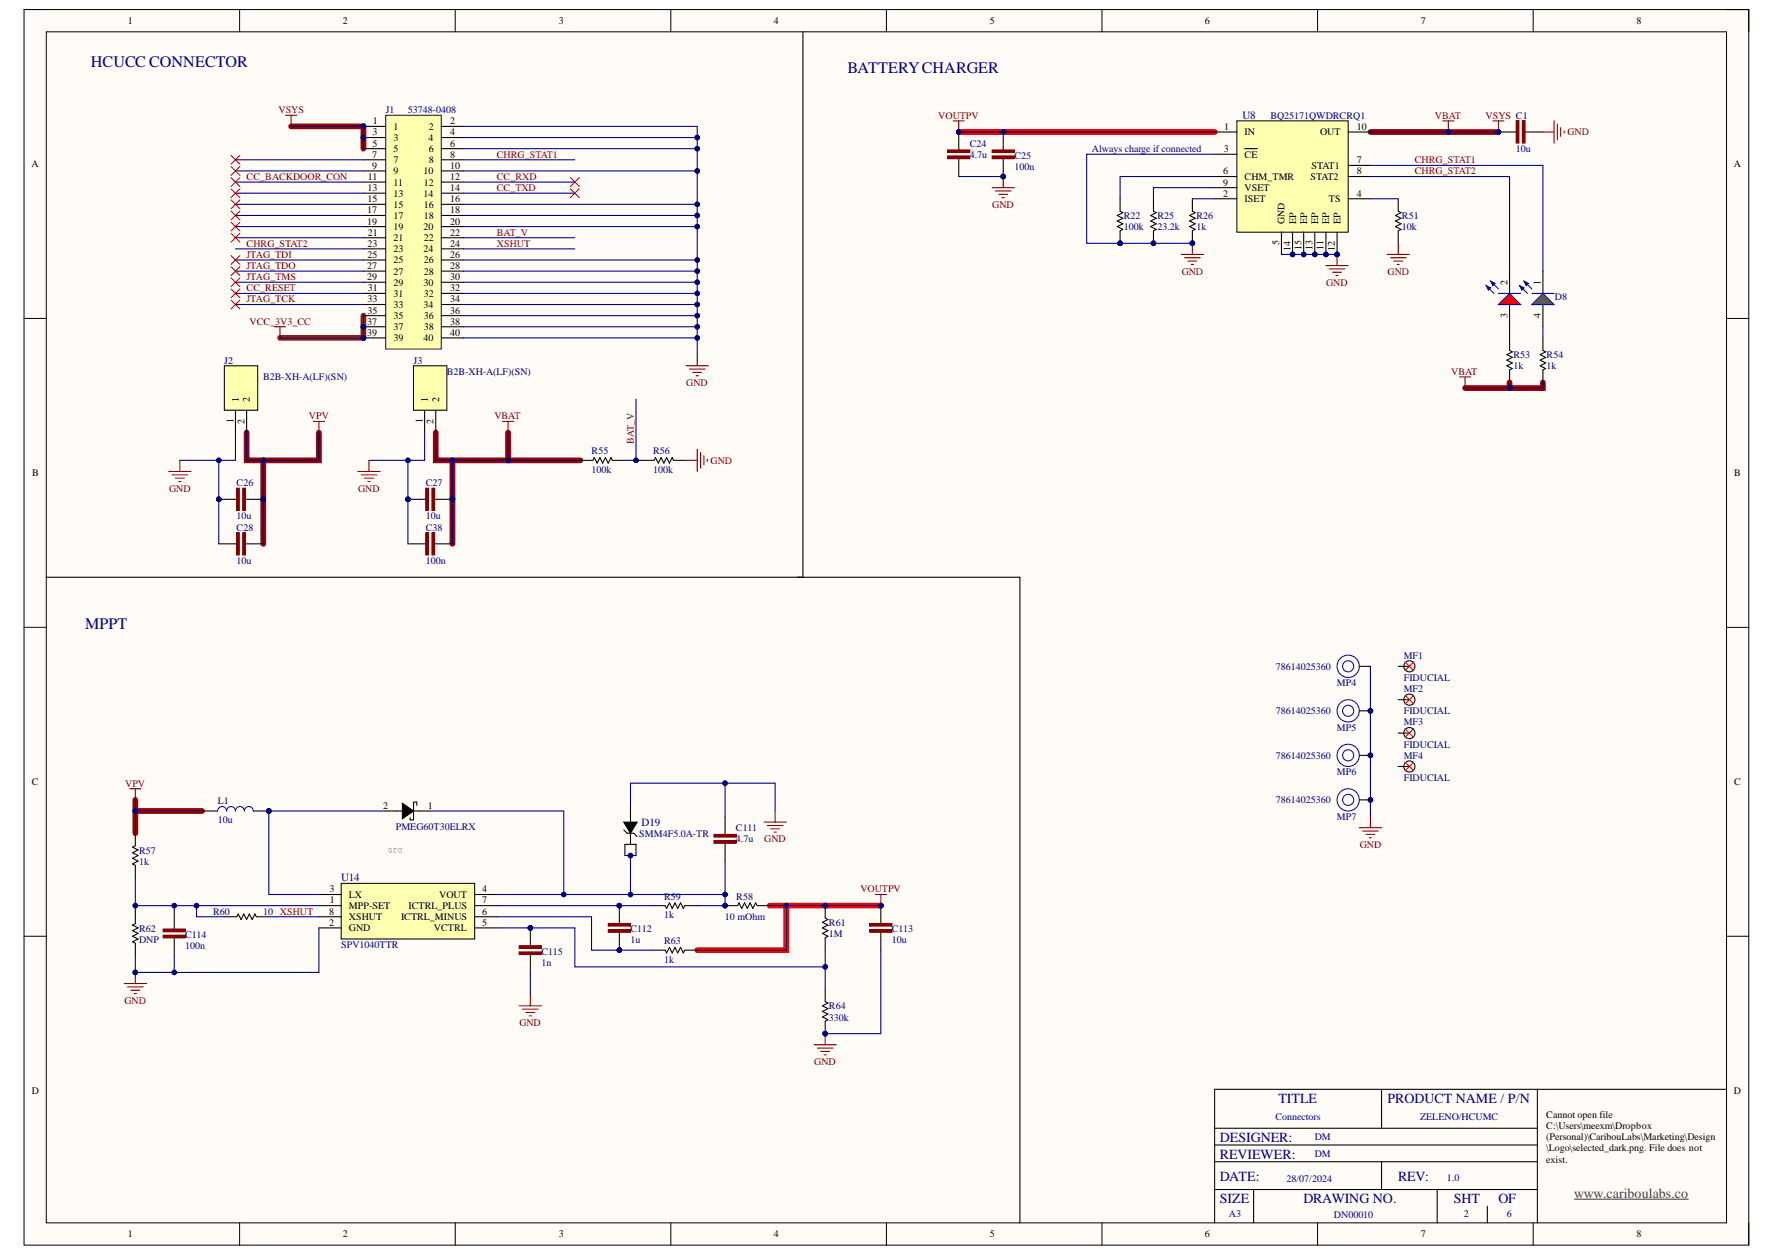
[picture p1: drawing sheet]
<svg xmlns="http://www.w3.org/2000/svg" width="420mm" height="297mm" viewBox="0 0 420 297" stroke-linecap="round" stroke-linejoin="round" font-family="sans-serif">
<defs><g id="words">
<g font-size="3.8" fill="#000080">
<text x="21.5" y="15.9">HCUCC CONNECTOR</text>
<text x="200.4" y="17.3">BATTERYCHARGER</text>
<text x="20.1" y="148.8">MPPT</text>
</g>
<g font-size="3.3" fill="#000080">
<text x="302.4" y="260.8">TITLE</text>
<text x="328.2" y="260.8">PRODUCT NAME / P/N</text>
<text x="288.5" y="270">DESIGNER:</text>
<text x="288.5" y="274">REVIEWER:</text>
<text x="288.5" y="279.2">DATE:</text>
<text x="330.7" y="279.2">REV:</text>
<text x="288.5" y="284.5">SIZE</text>
<text x="308.3" y="284.5">DRAWING NO.</text>
<text x="343.8" y="284.5">SHT</text>
<text x="354.4" y="284.5">OF</text>
</g>
<text font-size="3.3" fill="#404040" x="372.3" y="283.2">www.cariboulabs.co</text>
<g font-size="2.6" fill="#000080">
<text x="293.9" y="28.2">U8</text>
<text x="151.7" y="195.3">D19</text>
<text x="80.6" y="208.5">U14</text>
</g>
<g font-size="2.4">
<text x="30.3" y="5.7">1</text>
<text x="81.1" y="5.7">2</text>
<text x="132.1" y="5.7">3</text>
<text x="183" y="5.7">4</text>
<text x="234.1" y="5.7">5</text>
<text x="285" y="5.7">6</text>
<text x="336" y="5.7">7</text>
<text x="387" y="5.7">8</text>
<text x="88.2" y="29.3">1</text>
<text x="106.4" y="29.3">2</text>
<text x="88.1" y="32">3</text>
<text x="88.1" y="34.7">5</text>
<text x="93.1" y="30.7">1</text>
<text x="93.1" y="33.3">3</text>
<text x="93.1" y="35.9">5</text>
<text x="101.4" y="33.3">4</text>
<text x="101.4" y="30.7">2</text>
<text x="101.4" y="35.9">6</text>
<text x="106.4" y="32">4</text>
<text x="106.4" y="34.7">6</text>
<text x="289.5" y="35.9">3</text>
<text x="289.5" y="30.7">1</text>
<text x="294.4" y="32">IN</text>
<text x="312.2" y="32">OUT</text>
<text x="320.9" y="30.7">10</text>
<text x="7.4" y="39.6">A</text>
<text x="88" y="37.3">7</text>
<text x="88" y="39.9">9</text>
<text x="93.1" y="38.6">7</text>
<text x="93.1" y="41.2">9</text>
<text x="100.2" y="41.2">10</text>
<text x="101.4" y="38.6">8</text>
<text x="106.4" y="37.3">8</text>
<text x="106.4" y="39.9">10</text>
<text x="289.3" y="41.2">6</text>
<text x="294.4" y="37.3">CE</text>
<text x="310.2" y="39.9">STAT1</text>
<text x="320.9" y="38.6">7</text>
<text x="320.9" y="41.2">8</text>
<text x="410.1" y="39.6">A</text>
<text x="86.9" y="45.2">13</text>
<text x="86.9" y="47.8">15</text>
<text x="87" y="42.5">11</text>
<text x="93.1" y="43.9">11</text>
<text x="93.1" y="46.5">13</text>
<text x="100.2" y="46.5">14</text>
<text x="100.3" y="43.9">12</text>
<text x="106.4" y="42.5">12</text>
<text x="106.4" y="45.2">14</text>
<text x="106.4" y="47.8">16</text>
<text x="289.3" y="46.5">2</text>
<text x="289.3" y="43.9">9</text>
<text x="294.4" y="47.8">ISET</text>
<text x="294.4" y="42.5">CHM_TMR</text>
<text x="294.4" y="45.2">VSET</text>
<text x="309.9" y="42.5">STAT2</text>
<text x="314.3" y="47.8">TS</text>
<text x="320.9" y="46.5">4</text>
<text x="86.8" y="50.4">17</text>
<text x="86.8" y="53.1">19</text>
<text x="93.1" y="49.1">15</text>
<text x="93.1" y="51.8">17</text>
<text x="100.3" y="49.1">16</text>
<text x="100.3" y="51.8">18</text>
<text x="106.4" y="50.4">18</text>
<text x="106.4" y="53.1">20</text>
<text x="303.8" y="53" transform="rotate(-90 303.8 53)">GND</text>
<text x="306.5" y="53" transform="rotate(-90 306.5 53)">EP</text>
<text x="309.2" y="53" transform="rotate(-90 309.2 53)">EP</text>
<text x="311.8" y="53" transform="rotate(-90 311.8 53)">EP</text>
<text x="314.4" y="53" transform="rotate(-90 314.4 53)">EP</text>
<text x="317" y="53" transform="rotate(-90 317 53)">EP</text>
<text x="86.9" y="58.4">23</text>
<text x="87" y="55.7">21</text>
<text x="93.1" y="54.4">19</text>
<text x="93.1" y="57">21</text>
<text x="93.1" y="59.6">23</text>
<text x="100.2" y="54.4">20</text>
<text x="100.2" y="59.6">24</text>
<text x="100.3" y="57">22</text>
<text x="106.4" y="55.7">22</text>
<text x="106.4" y="58.4">24</text>
<text x="302.6" y="58" transform="rotate(-90 302.6 58)">5</text>
<text x="305.2" y="59.3" transform="rotate(-90 305.2 59.3)">14</text>
<text x="307.8" y="59.2" transform="rotate(-90 307.8 59.2)">15</text>
<text x="310.4" y="59.2" transform="rotate(-90 310.4 59.2)">13</text>
<text x="313" y="59.1" transform="rotate(-90 313 59.1)">11</text>
<text x="315.7" y="59.3" transform="rotate(-90 315.7 59.3)">12</text>
<text x="86.8" y="63.6">27</text>
<text x="86.9" y="61">25</text>
<text x="93.1" y="62.2">25</text>
<text x="93.1" y="64.9">27</text>
<text x="100.3" y="62.2">26</text>
<text x="100.3" y="64.9">28</text>
<text x="106.4" y="61">26</text>
<text x="106.4" y="63.6">28</text>
<text x="86.8" y="66.2">29</text>
<text x="86.9" y="71.5">33</text>
<text x="87" y="68.8">31</text>
<text x="93.1" y="67.6">29</text>
<text x="93.1" y="70.2">31</text>
<text x="100.2" y="67.6">30</text>
<text x="100.3" y="70.2">32</text>
<text x="106.4" y="66.2">30</text>
<text x="106.4" y="68.8">32</text>
<text x="106.4" y="71.5">34</text>
<text x="356.5" y="67.3" transform="rotate(-90 356.5 67.3)">2</text>
<text x="364.4" y="67.3" transform="rotate(-90 364.4 67.3)">1</text>
<text x="86.8" y="76.8">37</text>
<text x="86.9" y="74.2">35</text>
<text x="93.1" y="72.8">33</text>
<text x="93.1" y="75.4">35</text>
<text x="100.2" y="72.8">34</text>
<text x="100.3" y="75.4">36</text>
<text x="106.4" y="74.2">36</text>
<text x="106.4" y="76.8">38</text>
<text x="356.5" y="75.1" transform="rotate(-90 356.5 75.1)">3</text>
<text x="364.4" y="75.3" transform="rotate(-90 364.4 75.3)">4</text>
<text x="86.8" y="79.4">39</text>
<text x="93.1" y="78.1">37</text>
<text x="93.1" y="80.7">39</text>
<text x="100.2" y="80.7">40</text>
<text x="100.3" y="78.1">38</text>
<text x="106.4" y="79.4">40</text>
<text x="56.5" y="95.1" transform="rotate(-90 56.5 95.1)">1</text>
<text x="59.1" y="95.1" transform="rotate(-90 59.1 95.1)">2</text>
<text x="101.2" y="95.1" transform="rotate(-90 101.2 95.1)">1</text>
<text x="103.9" y="95.1" transform="rotate(-90 103.9 95.1)">2</text>
<text x="55.2" y="100" transform="rotate(-90 55.2 100)">1</text>
<text x="57.8" y="100.2" transform="rotate(-90 57.8 100.2)">2</text>
<text x="99.9" y="100" transform="rotate(-90 99.9 100)">1</text>
<text x="102.5" y="100.2" transform="rotate(-90 102.5 100.2)">2</text>
<text x="7.6" y="112.6">B</text>
<text x="410.2" y="112.6">B</text>
<text x="7.5" y="185.7">C</text>
<text x="410.2" y="185.7">C</text>
<text x="90.6" y="191.3">2</text>
<text x="101.2" y="191.3">1</text>
<text x="77.9" y="211">3</text>
<text x="78" y="213.6">1</text>
<text x="82.5" y="215">MPP-SET</text>
<text x="82.5" y="212.4">LX</text>
<text x="96.6" y="215">ICTRL_PLUS</text>
<text x="103.9" y="212.4">VOUT</text>
<text x="114" y="211">4</text>
<text x="114" y="213.6">7</text>
<text x="77.9" y="218.9">2</text>
<text x="77.9" y="216.3">8</text>
<text x="82.5" y="220.2">GND</text>
<text x="82.5" y="217.6">XSHUT</text>
<text x="94.9" y="217.6">ICTRL_MINUS</text>
<text x="102.6" y="220.2">VCTRL</text>
<text x="114" y="216.3">6</text>
<text x="114" y="218.9">5</text>
<text x="7.5" y="258.8">D</text>
<text x="410.1" y="258.8">D</text>
<text x="365.7" y="264.4">Cannot open file</text>
<text x="365.7" y="267.1">C:\Users\meexm\Dropbox</text>
<text x="365.7" y="269.7">(Personal)\CaribouLabs\Marketing\Design</text>
<text x="365.7" y="272.3">\Logo\selected_dark.png. File does not</text>
<text x="365.7" y="274.9">exist.</text>
<text x="30.3" y="292.6">1</text>
<text x="81.1" y="292.6">2</text>
<text x="132.1" y="292.6">3</text>
<text x="183" y="292.6">4</text>
<text x="234.1" y="292.6">5</text>
<text x="285" y="292.6">6</text>
<text x="336" y="292.6">7</text>
<text x="387" y="292.6">8</text>
</g>
<g font-size="2.4" fill="#800000">
<text x="65.9" y="26.7">VSYS</text>
<text x="221.9" y="28.1">VOUTPV</text>
<text x="339.3" y="28.1">VBAT</text>
<text x="351.3" y="28.1">VSYS C1</text>
<text x="370.7" y="32">GND</text>
<text x="117.5" y="37.3">CHRG_STAT1</text>
<text x="334.6" y="38.6">CHRG_STAT1</text>
<text x="334.6" y="41.2">CHRG_STAT2</text>
<text x="58.3" y="42.5">CC_BACKDOOR_CON</text>
<text x="117.5" y="45.2">CC_TXD</text>
<text x="117.5" y="42.5">CC_RXD</text>
<text x="234.7" y="49.1">GND</text>
<text x="58.3" y="58.4">CHRG_STAT2</text>
<text x="117.5" y="55.7">BAT_V</text>
<text x="117.5" y="58.4">XSHUT</text>
<text x="58.3" y="61">JTAG_TDI</text>
<text x="58.3" y="63.6">JTAG_TDO</text>
<text x="279.5" y="64.9">GND</text>
<text x="328.2" y="64.9">GND</text>
<text x="58.3" y="68.8">CC_RESET</text>
<text x="58.3" y="66.2">JTAG_TMS</text>
<text x="58.3" y="71.5">JTAG_TCK</text>
<text x="313.6" y="67.6">GND</text>
<text x="59" y="76.8">VCC_3V3_CC</text>
<text x="343.2" y="88.6">VBAT</text>
<text x="162.3" y="91.2">GND</text>
<text x="73" y="99.1">VPV</text>
<text x="116.9" y="99.1">VBAT</text>
<text x="149.9" y="104.9" transform="rotate(-90 149.9 104.9)">BAT_V</text>
<text x="168.1" y="109.7">GND</text>
<text x="40" y="116.3">GND</text>
<text x="84.7" y="116.3">GND</text>
<text x="29.6" y="186.1">VPV</text>
<text x="180.7" y="199.2">GND</text>
<text x="321.6" y="200.5">GND</text>
<text x="203.5" y="211">VOUTPV</text>
<text x="29.4" y="237.4">GND</text>
<text x="122.8" y="242.6">GND</text>
<text x="192.6" y="251.8">GND</text>
</g>
<g font-size="2.4" fill="#000080">
<text x="91.2" y="26.7">J1</text>
<text x="96.5" y="26.7">53748-0408</text>
<text x="300.5" y="28.1">BQ25171QWDRCRQ1</text>
<text x="229.4" y="34.7">C24</text>
<text x="258.3" y="35.9">Always charge if connected</text>
<text x="358.5" y="35.9">10u</text>
<text x="229.4" y="37.3">4.7u</text>
<text x="239.9" y="40.2">100n</text>
<text x="239.9" y="37.5">C25</text>
<text x="265.8" y="51.8">R22</text>
<text x="273.7" y="51.8">R25</text>
<text x="283" y="51.8">R26</text>
<text x="331.6" y="51.8">R51</text>
<text x="265.8" y="54.5">100k</text>
<text x="273.7" y="54.5">23.2k</text>
<text x="283" y="54.5">1k</text>
<text x="331.6" y="54.5">10k</text>
<text x="367.7" y="71">D8</text>
<text x="53" y="86">J2</text>
<text x="62.2" y="89.9">B2B-XH-A(LF)(SN)</text>
<text x="97.8" y="86">J3</text>
<text x="105.7" y="88.6">B2B-XH-A(LF)(SN)</text>
<text x="357.9" y="87.4">1k</text>
<text x="357.9" y="84.7">R53</text>
<text x="365.8" y="87.4">1k</text>
<text x="365.8" y="84.7">R54</text>
<text x="139.9" y="107.4">R55</text>
<text x="154.5" y="107.4">R56</text>
<text x="139.9" y="111.9">100k</text>
<text x="154.5" y="111.9">100k</text>
<text x="56" y="114.9">C26</text>
<text x="100.7" y="114.9">C27</text>
<text x="56" y="122.8">10u</text>
<text x="56" y="125.5">C28</text>
<text x="100.7" y="122.8">10u</text>
<text x="100.7" y="125.5">C38</text>
<text x="56" y="133.4">10u</text>
<text x="100.7" y="133.4">100n</text>
<text x="332" y="155.8">MF1</text>
<text x="301.7" y="158.4">78614025360</text>
<text x="332" y="161">FIDUCIAL</text>
<text x="316.2" y="162.3">MP4</text>
<text x="332" y="163.6">MF2</text>
<text x="301.7" y="168.9">78614025360</text>
<text x="316.2" y="172.9">MP5</text>
<text x="332" y="171.5">MF3</text>
<text x="332" y="168.9">FIDUCIAL</text>
<text x="301.7" y="179.5">78614025360</text>
<text x="332" y="179.5">MF4</text>
<text x="332" y="176.8">FIDUCIAL</text>
<text x="316.2" y="183.3">MP6</text>
<text x="332" y="184.7">FIDUCIAL</text>
<text x="51.5" y="190.2">L1</text>
<text x="301.7" y="189.9">78614025360</text>
<text x="51.5" y="194.7">10u</text>
<text x="93.6" y="196.3">PMEG60T30ELRX</text>
<text x="151.2" y="197.9">SMM4F5.0A-TR</text>
<text x="174.1" y="196.5">C111</text>
<text x="316.2" y="193.9">MP7</text>
<text x="32.9" y="201.9">R57</text>
<text x="174.1" y="199.2">4.7u</text>
<text x="32.9" y="204.5">1k</text>
<text x="157.1" y="212.8">R59</text>
<text x="174.1" y="212.8">R58</text>
<text x="32.9" y="220.3">R62</text>
<text x="43.8" y="221.8">C114</text>
<text x="50.4" y="216.3">R60</text>
<text x="62.2" y="216.3">10 XSHUT</text>
<text x="149.1" y="220.5">C112</text>
<text x="157.1" y="217.2">1k</text>
<text x="171.4" y="217.6">10 mOhm</text>
<text x="196" y="221.7">1M</text>
<text x="196" y="218.9">R61</text>
<text x="210.9" y="220.5">C113</text>
<text x="32.9" y="222.9">DNP</text>
<text x="43.8" y="224.4">100n</text>
<text x="80.6" y="224.2">SPV1040TTR</text>
<text x="128.1" y="225.8">C115</text>
<text x="149.1" y="223.1">1u</text>
<text x="157.1" y="227.7">1k</text>
<text x="157.1" y="223.3">R63</text>
<text x="210.9" y="223.1">10u</text>
<text x="128.1" y="228.4">1n</text>
<text x="196" y="238.7">R64</text>
<text x="196" y="241.4">330k</text>
<text x="301.6" y="265">Connectors</text>
<text x="310.9" y="269.7">DM</text>
<text x="335.9" y="265">ZELENO/HCUMC</text>
<text x="310.9" y="273.7">DM</text>
<text x="304.3" y="279.5">28/07/2024</text>
<text x="342.2" y="279.2">1.0</text>
<text x="290.6" y="287.9">A3</text>
<text x="346.2" y="287.9">2</text>
<text x="356.4" y="287.9">6</text>
<text x="315.5" y="288.1">DN00010</text>
</g>
<text font-size="1.9" fill="#808080" x="95.2" y="200.5" transform="rotate(-180 95.2 200.5)">D20</text>
</g></defs>
<path d="M5.7 2.3h407.9v292.2h-407.9z" fill-rule="evenodd" fill="#fffcf8"/>
<path d="M5.7 2.3h407.9v292.2h-407.9z" fill="none" stroke="#000" stroke-width=".24"/>
<path d="M10.9 7.5h397.4v281.7h-397.4z" fill-rule="evenodd" fill="#fffcf8"/>
<g fill="none" stroke="#000" stroke-width=".24">
<path d="M5.7 2.3h5.2M10.9 7.5h397.4v281.7h-397.4zM56.7 2.3v5.2M107.7 2.3v5.2M158.7 2.3v5.2M209.6 2.3v5.2M260.6 2.3v5.2M311.6 2.3v5.2M362.6 2.3v5.2M408.3 2.3h5.3v5.2M5.7 75.3h5.2M408.3 75.3h5.3"/>
<path d="M5.7 148.4h5.2M408.3 148.4h5.3M5.7 221.4h5.2M408.3 221.4h5.3M56.7 289.2v5.3M107.7 289.2v5.3M158.7 289.2v5.3M209.6 289.2v5.3M260.6 289.2v5.3M311.6 289.2v5.3M362.6 289.2v5.3M413.6 289.2v5.3"/>
</g>
<path d="M68.8 29.9h17.2v5.3M324.1 31.2h30.3M357 90.4v1.4M364.9 90.4v1.4h-18.4M58.3 102.3v6.6h17.1v-6.6M62.3 108.9v19.7M103.1 102.3v6.6h17.1v-6.6M107 108.9v19.7M120.2 108.9h17.1M32 189.2v7.9M32 191.8h15.8" fill="none" stroke="#980000" stroke-width="1.4"/>
<path d="M86 74.6v5.3h-19.8" fill="none" stroke="#85200c" stroke-width="1.4"/>
<path d="M226.8 31.2h60.5M182 214.2h4v10.5h-21.1M186 214.2h22.3" fill="none" stroke="#f00" stroke-width="1.4"/>
<path d="M326.8 257.6v9.2M363.6 257.6v31.6M408.3 257.6h-121v31.6M287.3 274.7h76.3M287.3 266.8h76.3M287.3 270.8h76.3M326.8 274.7v6.6M287.3 281.3h76.3M296.5 281.3v7.9M339.9 281.3v7.9M351.8 285.3v3.9" fill="none" stroke="#000" stroke-width=".25"/>
<path d="M372.4 283.6h26.9" fill="none" stroke="#404040" stroke-width=".24"/>
<circle cx="86" cy="29.9" r=".53" fill="#000080"/>
<circle cx="86" cy="29.9" r=".53" fill="none" stroke="#000080" stroke-width=".24"/>
<circle cx="86" cy="32.5" r=".53" fill="#000080"/>
<circle cx="86" cy="32.5" r=".53" fill="none" stroke="#000080" stroke-width=".24"/>
<circle cx="86" cy="77.3" r=".53" fill="#000080"/>
<circle cx="86" cy="77.3" r=".53" fill="none" stroke="#000080" stroke-width=".24"/>
<circle cx="86" cy="79.9" r=".53" fill="#000080"/>
<circle cx="86" cy="79.9" r=".53" fill="none" stroke="#000080" stroke-width=".24"/>
<path d="M91.2 27.3h13.2v55.2h-13.2z" fill-rule="evenodd" fill="#ffffb0"/>
<path d="M91.2 27.3h13.2v55.2h-13.2z" fill="none" stroke="#211b22" stroke-width=".24"/>
<path d="M86 29.9h5.2" fill="none" stroke="#000" stroke-width=".25"/>
<circle cx="86" cy="29.9" r=".53" fill="#000080"/>
<circle cx="86" cy="29.9" r=".53" fill="none" stroke="#000080" stroke-width=".24"/>
<path d="M86 32.5h5.2M104.4 29.9h5.2" fill="none" stroke="#000" stroke-width=".25"/>
<circle cx="86" cy="32.5" r=".53" fill="#000080"/>
<circle cx="86" cy="32.5" r=".53" fill="none" stroke="#000080" stroke-width=".24"/>
<g fill="none" stroke="#000" stroke-width=".25">
<path d="M86 35.2h5.2M86 37.8h5.2M104.4 32.5h5.2M104.4 35.2h5.2M104.4 37.8h5.2M86 40.4h5.2M86 43.1h5.2M86 45.7h5.2M86 48.3h5.2M86 51h5.2M86 53.6h5.2M86 56.2h5.2"/>
<path d="M86 58.9h5.2M104.4 40.4h5.2M104.4 43.1h5.2M104.4 45.7h5.2M104.4 48.3h5.2M104.4 51h5.2M104.4 53.6h5.2M104.4 56.2h5.2M104.4 58.9h5.2M86 61.5h5.2M86 64.1h5.2M86 66.8h5.2"/>
<path d="M86 69.4h5.2M86 72h5.2M86 74.6h5.2M86 77.3h5.2M104.4 61.5h5.2M104.4 64.1h5.2M104.4 66.8h5.2M104.4 69.4h5.2M104.4 72h5.2M104.4 74.6h5.2"/>
</g>
<circle cx="86" cy="77.3" r=".53" fill="#000080"/>
<circle cx="86" cy="77.3" r=".53" fill="none" stroke="#000080" stroke-width=".24"/>
<path d="M86 79.9h5.2M104.4 77.3h5.2" fill="none" stroke="#000" stroke-width=".25"/>
<circle cx="86" cy="79.9" r=".53" fill="#000080"/>
<circle cx="86" cy="79.9" r=".53" fill="none" stroke="#000080" stroke-width=".24"/>
<path d="M104.4 79.9h5.2" fill="none" stroke="#000" stroke-width=".25"/>
<path d="M67.5 27.3h2.7M68.8 27.3v2.6M64.9 77.3h2.6M66.2 77.3v2.6M162.3 86.5h5.2M163.1 87.3h3.6M163.9 88.1h2.1M164.6 88.9h.6M164.9 83.9v2.6" fill="none" stroke="#800000" stroke-width=".25"/>
<path d="M80.7 208.9h31.6v13.2h-31.6z" fill-rule="evenodd" fill="#ffffb0"/>
<path d="M80.7 208.9h31.6v13.2h-31.6z" fill="none" stroke="#000" stroke-width=".24"/>
<path d="M75.4 214.2h5.3M75.4 219.4h5.3M75.4 211.5h5.3M75.4 216.8h5.3M112.3 214.2h5.2M112.3 219.4h5.2M112.3 211.5h5.2M112.3 216.8h5.2" fill="none" stroke="#000" stroke-width=".25"/>
<circle cx="62.3" cy="118.1" r=".53" fill="#000080"/>
<circle cx="62.3" cy="118.1" r=".53" fill="none" stroke="#000080" stroke-width=".24"/>
<circle cx="51.7" cy="118.1" r=".53" fill="#000080"/>
<circle cx="51.7" cy="118.1" r=".53" fill="none" stroke="#000080" stroke-width=".24"/>
<path d="M57.7 118.1h4.6" fill="none" stroke="#000" stroke-width=".25"/>
<circle cx="62.3" cy="118.1" r=".53" fill="#000080"/>
<circle cx="62.3" cy="118.1" r=".53" fill="none" stroke="#000080" stroke-width=".24"/>
<path d="M51.7 118.1h4.6" fill="none" stroke="#000" stroke-width=".25"/>
<circle cx="51.7" cy="118.1" r=".53" fill="#000080"/>
<circle cx="51.7" cy="118.1" r=".53" fill="none" stroke="#000080" stroke-width=".24"/>
<path d="M57.4 115.5h.7v5.2h-.7z" fill-rule="evenodd" fill="#800000"/>
<path d="M57.4 115.5h.7v5.2h-.7z" fill="none" stroke="#800000" stroke-width=".24"/>
<path d="M56 115.5h.6v5.2h-.6z" fill-rule="evenodd" fill="#800000"/>
<path d="M56 115.5h.6v5.2h-.6z" fill="none" stroke="#800000" stroke-width=".24"/>
<path d="M41.2 215.5v4.6M41.2 221.4v4.6" fill="none" stroke="#000" stroke-width=".25"/>
<path d="M38.6 219.7h5.2v.7h-5.2z" fill-rule="evenodd" fill="#800000"/>
<path d="M38.6 219.7h5.2v.7h-5.2z" fill="none" stroke="#800000" stroke-width=".24"/>
<path d="M38.6 221.2h5.2v.6h-5.2z" fill-rule="evenodd" fill="#800000"/>
<path d="M38.6 221.2h5.2v.6h-5.2z" fill="none" stroke="#800000" stroke-width=".24"/>
<circle cx="125.4" cy="219.4" r=".53" fill="#000080"/>
<circle cx="125.4" cy="219.4" r=".53" fill="none" stroke="#000080" stroke-width=".24"/>
<path d="M125.4 219.4v4.7M125.4 225.4v4.6" fill="none" stroke="#000" stroke-width=".25"/>
<circle cx="125.4" cy="219.4" r=".53" fill="#000080"/>
<circle cx="125.4" cy="219.4" r=".53" fill="none" stroke="#000080" stroke-width=".24"/>
<path d="M122.8 225.1h5.3v.7h-5.3z" fill-rule="evenodd" fill="#800000"/>
<path d="M122.8 225.1h5.3v.7h-5.3z" fill="none" stroke="#800000" stroke-width=".24"/>
<path d="M122.8 223.7h5.3v.6h-5.3z" fill-rule="evenodd" fill="#800000"/>
<path d="M122.8 223.7h5.3v.6h-5.3z" fill="none" stroke="#800000" stroke-width=".24"/>
<circle cx="146.5" cy="214.2" r=".53" fill="#000080"/>
<circle cx="146.5" cy="214.2" r=".53" fill="none" stroke="#000080" stroke-width=".24"/>
<circle cx="146.5" cy="224.7" r=".53" fill="#000080"/>
<circle cx="146.5" cy="224.7" r=".53" fill="none" stroke="#000080" stroke-width=".24"/>
<path d="M146.5 214.2v4.6" fill="none" stroke="#000" stroke-width=".25"/>
<circle cx="146.5" cy="214.2" r=".53" fill="#000080"/>
<circle cx="146.5" cy="214.2" r=".53" fill="none" stroke="#000080" stroke-width=".24"/>
<path d="M146.5 220.1v4.6" fill="none" stroke="#000" stroke-width=".25"/>
<circle cx="146.5" cy="224.7" r=".53" fill="#000080"/>
<circle cx="146.5" cy="224.7" r=".53" fill="none" stroke="#000080" stroke-width=".24"/>
<path d="M143.9 218.4h5.2v.7h-5.2z" fill-rule="evenodd" fill="#800000"/>
<path d="M143.9 218.4h5.2v.7h-5.2z" fill="none" stroke="#800000" stroke-width=".24"/>
<path d="M143.9 219.8h5.2v.7h-5.2z" fill-rule="evenodd" fill="#800000"/>
<path d="M143.9 219.8h5.2v.7h-5.2z" fill="none" stroke="#800000" stroke-width=".24"/>
<circle cx="195.2" cy="214.2" r=".53" fill="#000080"/>
<circle cx="195.2" cy="214.2" r=".53" fill="none" stroke="#000080" stroke-width=".24"/>
<path d="M195.2 217.1l.6 .4-1.3 .6 1.3 .7-1.3 .6 1.3 .7-1.3 .7 1.3 .6-.6 .3M195.2 214.2v2.9" fill="none" stroke="#000" stroke-width=".25"/>
<circle cx="195.2" cy="214.2" r=".53" fill="#000080"/>
<circle cx="195.2" cy="214.2" r=".53" fill="none" stroke="#000080" stroke-width=".24"/>
<path d="M195.2 221.8v2.9" fill="none" stroke="#000" stroke-width=".25"/>
<circle cx="195.2" cy="244.5" r=".53" fill="#000080"/>
<circle cx="195.2" cy="244.5" r=".53" fill="none" stroke="#000080" stroke-width=".24"/>
<path d="M195.2 236.9l.6 .3-1.3 .7 1.3 .6-1.3 .7 1.3 .6-1.3 .7 1.3 .7-.6 .3M195.2 233.9v2.9M195.2 241.6v2.9" fill="none" stroke="#000" stroke-width=".25"/>
<circle cx="195.2" cy="244.5" r=".53" fill="#000080"/>
<circle cx="195.2" cy="244.5" r=".53" fill="none" stroke="#000080" stroke-width=".24"/>
<circle cx="63.6" cy="191.8" r=".53" fill="#000080"/>
<circle cx="63.6" cy="191.8" r=".53" fill="none" stroke="#000080" stroke-width=".24"/>
<path d="M53.6 191.8a1.05 1.05 0 0 1 1-1.1 1.05 1.05 0 0 1 1.1 1.1 1.05 1.05 0 0 1 1-1.1 1.05 1.05 0 0 1 1.1 1.1" fill="none" stroke="#00f" stroke-width=".25"/>
<path d="M47.8 191.8h3.7M59.9 191.8h3.7" fill="none" stroke="#000" stroke-width=".25"/>
<circle cx="63.6" cy="191.8" r=".53" fill="#000080"/>
<circle cx="63.6" cy="191.8" r=".53" fill="none" stroke="#000080" stroke-width=".24"/>
<path d="M51.5 191.8a1.05 1.05 0 0 1 1-1.1 1.05 1.05 0 0 1 1.1 1.1M57.8 191.8a1.06 1.06 0 0 1 1-1.1 1.06 1.06 0 0 1 1.1 1.1" fill="none" stroke="#00f" stroke-width=".25"/>
<circle cx="313.6" cy="60.2" r=".53" fill="#000080"/>
<circle cx="313.6" cy="60.2" r=".53" fill="none" stroke="#000080" stroke-width=".24"/>
<circle cx="316.2" cy="60.2" r=".53" fill="#000080"/>
<circle cx="316.2" cy="60.2" r=".53" fill="none" stroke="#000080" stroke-width=".24"/>
<circle cx="311" cy="60.2" r=".53" fill="#000080"/>
<circle cx="311" cy="60.2" r=".53" fill="none" stroke="#000080" stroke-width=".24"/>
<circle cx="305.7" cy="60.2" r=".53" fill="#000080"/>
<circle cx="305.7" cy="60.2" r=".53" fill="none" stroke="#000080" stroke-width=".24"/>
<circle cx="308.3" cy="60.2" r=".53" fill="#000080"/>
<circle cx="308.3" cy="60.2" r=".53" fill="none" stroke="#000080" stroke-width=".24"/>
<path d="M292.5 28.6h26.4v26.3h-26.4z" fill-rule="evenodd" fill="#ffffb0"/>
<path d="M292.5 28.6h26.4v26.3h-26.4z" fill="none" stroke="#000" stroke-width=".24"/>
<path d="M287.3 31.2h5.2M287.3 36.5h5.2M294.4 35.2h3M318.9 31.2h5.2M318.9 39.1h5.2M287.3 47h5.2M287.3 41.7h5.2M287.3 44.4h5.2M303.1 54.9v5.3M313.6 54.9v5.3M318.9 47h5.2M318.9 41.7h5.2" fill="none" stroke="#000" stroke-width=".25"/>
<circle cx="313.6" cy="60.2" r=".53" fill="#000080"/>
<circle cx="313.6" cy="60.2" r=".53" fill="none" stroke="#000080" stroke-width=".24"/>
<path d="M316.2 54.9v5.3" fill="none" stroke="#000" stroke-width=".25"/>
<circle cx="316.2" cy="60.2" r=".53" fill="#000080"/>
<circle cx="316.2" cy="60.2" r=".53" fill="none" stroke="#000080" stroke-width=".24"/>
<path d="M311 54.9v5.3" fill="none" stroke="#000" stroke-width=".25"/>
<circle cx="311" cy="60.2" r=".53" fill="#000080"/>
<circle cx="311" cy="60.2" r=".53" fill="none" stroke="#000080" stroke-width=".24"/>
<path d="M305.7 54.9v5.3" fill="none" stroke="#000" stroke-width=".25"/>
<circle cx="305.7" cy="60.2" r=".53" fill="#000080"/>
<circle cx="305.7" cy="60.2" r=".53" fill="none" stroke="#000080" stroke-width=".24"/>
<path d="M308.3 54.9v5.3" fill="none" stroke="#000" stroke-width=".25"/>
<circle cx="308.3" cy="60.2" r=".53" fill="#000080"/>
<circle cx="308.3" cy="60.2" r=".53" fill="none" stroke="#000080" stroke-width=".24"/>
<path d="M341.2 28.6h2.7M342.5 28.6v2.6" fill="none" stroke="#800000" stroke-width=".25"/>
<circle cx="342.5" cy="31.2" r=".53" fill="#000080"/>
<circle cx="342.5" cy="31.2" r=".53" fill="none" stroke="#000080" stroke-width=".24"/>
<path d="M313.6 62.8h5.3M314.4 63.6h3.7M315.2 64.4h2.1M316 65.2h.5M316.2 60.2v2.6" fill="none" stroke="#800000" stroke-width=".25"/>
<circle cx="316.2" cy="60.2" r=".53" fill="#000080"/>
<circle cx="316.2" cy="60.2" r=".53" fill="none" stroke="#000080" stroke-width=".24"/>
<circle cx="282" cy="57.5" r=".53" fill="#000080"/>
<circle cx="282" cy="57.5" r=".53" fill="none" stroke="#000080" stroke-width=".24"/>
<path d="M282 50l.7 .3-1.3 .7 1.3 .6-1.3 .7 1.3 .6-1.3 .7 1.3 .7-.7 .3M282 47v2.9M282 54.6v2.9" fill="none" stroke="#000" stroke-width=".25"/>
<circle cx="282" cy="57.5" r=".53" fill="#000080"/>
<circle cx="282" cy="57.5" r=".53" fill="none" stroke="#000080" stroke-width=".24"/>
<path d="M282 57.5v2.7M279.4 60.2h5.2M280.2 61h3.7M281 61.8h2.1M281.7 62.5h.6" fill="none" stroke="#800000" stroke-width=".25"/>
<circle cx="282" cy="57.5" r=".53" fill="#000080"/>
<circle cx="282" cy="57.5" r=".53" fill="none" stroke="#000080" stroke-width=".24"/>
<path d="M234.6 44.4h5.3M235.4 45.2h3.7M236.2 46h2.1M237 46.7h.5M237.3 41.7v2.7" fill="none" stroke="#800000" stroke-width=".25"/>
<circle cx="237.3" cy="41.7" r=".53" fill="#000080"/>
<circle cx="237.3" cy="41.7" r=".53" fill="none" stroke="#000080" stroke-width=".24"/>
<path d="M357 64.1v5.3M357 72v5.3" fill="none" stroke="#000" stroke-width=".25"/>
<path d="M357 69.4l2.6 2.6h-5.2z" fill="#f00"/>
<path d="M351.5 67.5l1.8 1.9M352.5 66.5l1.9 1.8M357 69.4l2.6 2.6h-5.2z" fill="none" stroke="#00f" stroke-width=".25"/>
<path d="M352.5 66.5l1.1 .5-.5 .5z" fill="#00f"/>
<path d="M352.5 66.5l1.1 .5-.5 .5z" fill="none" stroke="#00f" stroke-width=".25"/>
<path d="M351.5 67.5l1 .6-.5 .5z" fill="#00f"/>
<path d="M351.5 67.5l1 .6-.5 .5zM354.4 69.4h5.2" fill="none" stroke="#00f" stroke-width=".25"/>
<path d="M364.9 64.1v5.3M364.9 72v5.3" fill="none" stroke="#000" stroke-width=".25"/>
<path d="M364.9 69.4l2.7 2.6h-5.3z" fill="#0f0"/>
<path d="M359.4 67.5l1.8 1.9M360.5 66.5l1.8 1.8M364.9 69.4l2.7 2.6h-5.3z" fill="none" stroke="#00f" stroke-width=".25"/>
<path d="M360.5 66.5l1 .5-.5 .5z" fill="#00f"/>
<path d="M360.5 66.5l1 .5-.5 .5z" fill="none" stroke="#00f" stroke-width=".25"/>
<path d="M359.4 67.5l1.1 .6-.6 .5z" fill="#00f"/>
<path d="M359.4 67.5l1.1 .6-.6 .5zM362.3 69.4h5.3" fill="none" stroke="#00f" stroke-width=".25"/>
<path d="M330.7 57.5v2.7M328.1 60.2h5.2M328.9 61h3.6M329.6 61.8h2.2M330.4 62.5h.6M345.2 89.1h2.6M346.5 89.1v2.7M162.3 108.9h2.6M164.9 106.2v5.3M165.7 107v3.7M166.5 107.8v2.1M167.3 108.6v.5" fill="none" stroke="#800000" stroke-width=".25"/>
<path d="M137.3 108.9h2.9M140.2 108.9l.4-.7 .6 1.3 .7-1.3 .6 1.3 .7-1.3 .6 1.3 .7-1.3 .3 .7M144.9 108.9h2.9M151.7 108.9h2.9M154.7 108.9l.3-.7 .7 1.3 .6-1.3 .7 1.3 .7-1.3 .6 1.3 .7-1.3 .3 .7M159.4 108.9h2.9" fill="none" stroke="#000" stroke-width=".25"/>
<circle cx="264.9" cy="57.5" r=".53" fill="#000080"/>
<circle cx="264.9" cy="57.5" r=".53" fill="none" stroke="#000080" stroke-width=".24"/>
<path d="M264.9 50l.7 .3-1.4 .7 1.4 .6-1.4 .7 1.4 .6-1.4 .7 1.4 .7-.7 .3M264.9 47v2.9M264.9 54.6v2.9" fill="none" stroke="#000" stroke-width=".25"/>
<circle cx="264.9" cy="57.5" r=".53" fill="#000080"/>
<circle cx="264.9" cy="57.5" r=".53" fill="none" stroke="#000080" stroke-width=".24"/>
<path d="M330.7 50l.7 .3-1.4 .7 1.4 .6-1.4 .7 1.4 .6-1.4 .7 1.4 .7-.7 .3M330.7 47v2.9M330.7 54.6v2.9" fill="none" stroke="#000" stroke-width=".25"/>
<circle cx="272.8" cy="57.5" r=".53" fill="#000080"/>
<circle cx="272.8" cy="57.5" r=".53" fill="none" stroke="#000080" stroke-width=".24"/>
<path d="M272.8 50l.7 .3-1.4 .7 1.4 .6-1.4 .7 1.4 .6-1.4 .7 1.4 .7-.7 .3M272.8 47v2.9M272.8 54.6v2.9" fill="none" stroke="#000" stroke-width=".25"/>
<circle cx="272.8" cy="57.5" r=".53" fill="#000080"/>
<circle cx="272.8" cy="57.5" r=".53" fill="none" stroke="#000080" stroke-width=".24"/>
<g fill="none" stroke="#800000" stroke-width=".25">
<path d="M74.1 99.7h2.6M75.4 99.7v2.6M118.8 99.7h2.7M120.2 99.7v2.6M39.9 111.5h5.3M40.7 112.3h3.7M41.5 113.1h2.1M42.3 113.9h.5M42.5 108.9v2.6M84.6 111.5h5.3M85.4 112.3h3.7M86.2 113.1h2.1"/>
<path d="M87 113.9h.5M87.3 108.9v2.6"/>
</g>
<path d="M189.9 7.5v129M10.9 136.5h230.3v152.7M51.7 128.6h4.6M57.7 128.6h4.6" fill="none" stroke="#000" stroke-width=".25"/>
<path d="M57.4 126h.7v5.3h-.7z" fill-rule="evenodd" fill="#800000"/>
<path d="M57.4 126h.7v5.3h-.7z" fill="none" stroke="#800000" stroke-width=".24"/>
<path d="M56 126h.6v5.3h-.6z" fill-rule="evenodd" fill="#800000"/>
<path d="M56 126h.6v5.3h-.6z" fill="none" stroke="#800000" stroke-width=".24"/>
<circle cx="107" cy="118.1" r=".53" fill="#000080"/>
<circle cx="107" cy="118.1" r=".53" fill="none" stroke="#000080" stroke-width=".24"/>
<circle cx="96.5" cy="118.1" r=".53" fill="#000080"/>
<circle cx="96.5" cy="118.1" r=".53" fill="none" stroke="#000080" stroke-width=".24"/>
<path d="M102.4 118.1h4.6" fill="none" stroke="#000" stroke-width=".25"/>
<circle cx="107" cy="118.1" r=".53" fill="#000080"/>
<circle cx="107" cy="118.1" r=".53" fill="none" stroke="#000080" stroke-width=".24"/>
<path d="M96.5 118.1h4.6" fill="none" stroke="#000" stroke-width=".25"/>
<circle cx="96.5" cy="118.1" r=".53" fill="#000080"/>
<circle cx="96.5" cy="118.1" r=".53" fill="none" stroke="#000080" stroke-width=".24"/>
<path d="M102.1 115.5h.7v5.2h-.7z" fill-rule="evenodd" fill="#800000"/>
<path d="M102.1 115.5h.7v5.2h-.7z" fill="none" stroke="#800000" stroke-width=".24"/>
<path d="M100.7 115.5h.6v5.2h-.6z" fill-rule="evenodd" fill="#800000"/>
<path d="M100.7 115.5h.6v5.2h-.6z" fill="none" stroke="#800000" stroke-width=".24"/>
<path d="M30.7 186.5h2.6M32 186.5v2.7M29.4 232.6h5.2M30.2 233.4h3.6M31 234.2h2.1M31.7 235h.6M32 230v2.6" fill="none" stroke="#800000" stroke-width=".25"/>
<path d="M32 218.5l-.7 .3 1.4 .6-1.4 .7 1.4 .7-1.4 .6 1.4 .7-1.4 .6 .7 .4M32 215.5v2.9M32 223.1v2.9" fill="none" stroke="#000" stroke-width=".25"/>
<circle cx="32" cy="230" r=".53" fill="#000080"/>
<circle cx="32" cy="230" r=".53" fill="none" stroke="#000080" stroke-width=".24"/>
<path d="M122.8 237.9h5.3M123.6 238.7h3.7M124.4 239.5h2.1M125.4 235.2v2.7M125.2 240.2h.5" fill="none" stroke="#800000" stroke-width=".25"/>
<circle cx="171.5" cy="214.2" r=".53" fill="#000080"/>
<circle cx="171.5" cy="214.2" r=".53" fill="none" stroke="#000080" stroke-width=".24"/>
<path d="M171.5 214.2h2.9M174.4 214.2l.4-.7 .6 1.3 .7-1.3 .6 1.3 .7-1.3 .7 1.3 .6-1.3 .4 .7" fill="none" stroke="#000" stroke-width=".25"/>
<circle cx="171.5" cy="214.2" r=".53" fill="#000080"/>
<circle cx="171.5" cy="214.2" r=".53" fill="none" stroke="#000080" stroke-width=".24"/>
<path d="M179.1 214.2h2.9" fill="none" stroke="#000" stroke-width=".25"/>
<path d="M192.5 247.1h5.3M193.3 247.9h3.7M194.1 248.7h2.1M194.9 249.5h.5M195.2 244.5v2.6" fill="none" stroke="#800000" stroke-width=".25"/>
<circle cx="195.2" cy="244.5" r=".53" fill="#000080"/>
<circle cx="195.2" cy="244.5" r=".53" fill="none" stroke="#000080" stroke-width=".24"/>
<circle cx="208.3" cy="214.2" r=".53" fill="#000080"/>
<circle cx="208.3" cy="214.2" r=".53" fill="none" stroke="#000080" stroke-width=".24"/>
<path d="M208.3 214.2v4.6" fill="none" stroke="#000" stroke-width=".25"/>
<circle cx="208.3" cy="214.2" r=".53" fill="#000080"/>
<circle cx="208.3" cy="214.2" r=".53" fill="none" stroke="#000080" stroke-width=".24"/>
<path d="M208.3 220.1v4.6" fill="none" stroke="#000" stroke-width=".25"/>
<path d="M205.7 218.4h5.3v.7h-5.3z" fill-rule="evenodd" fill="#800000"/>
<path d="M205.7 218.4h5.3v.7h-5.3z" fill="none" stroke="#800000" stroke-width=".24"/>
<path d="M205.7 219.8h5.3v.7h-5.3z" fill-rule="evenodd" fill="#800000"/>
<path d="M205.7 219.8h5.3v.7h-5.3z" fill="none" stroke="#800000" stroke-width=".24"/>
<path d="M171.5 193.1v4.6M171.5 199v4.7" fill="none" stroke="#000" stroke-width=".25"/>
<path d="M168.9 197.3h5.2v.7h-5.2z" fill-rule="evenodd" fill="#800000"/>
<path d="M168.9 197.3h5.2v.7h-5.2z" fill="none" stroke="#800000" stroke-width=".24"/>
<path d="M168.9 198.8h5.2v.6h-5.2z" fill-rule="evenodd" fill="#800000"/>
<path d="M168.9 198.8h5.2v.6h-5.2z" fill="none" stroke="#800000" stroke-width=".24"/>
<path d="M180.7 194.4h5.3M181.5 195.2h3.7M182.3 196h2.1M183.1 196.8h.5M183.3 191.8v2.6M207 211.5h2.6M208.3 211.5v2.7" fill="none" stroke="#800000" stroke-width=".25"/>
<path d="M147.5 194.4h3.2l-1.6 2.7z" fill="#000"/>
<path d="M147.5 194.4h3.2l-1.6 2.7zM147.5 196.3l.8 .8h1.6l.8 .8M149.1 190.5v3.9M149.1 197.1v2.6M147.8 202.3v-2.6h2.6v2.6" fill="none" stroke="#000" stroke-width=".25"/>
<circle cx="208.3" cy="214.2" r=".53" fill="#000080"/>
<circle cx="208.3" cy="214.2" r=".53" fill="none" stroke="#000080" stroke-width=".24"/>
<path d="M96.5 128.6h4.6M102.4 128.6h4.6" fill="none" stroke="#000" stroke-width=".25"/>
<path d="M100.7 126h.6v5.3h-.6z" fill-rule="evenodd" fill="#800000"/>
<path d="M100.7 126h.6v5.3h-.6z" fill="none" stroke="#800000" stroke-width=".24"/>
<path d="M102.1 126h.7v5.3h-.7z" fill-rule="evenodd" fill="#800000"/>
<path d="M102.1 126h.7v5.3h-.7z" fill="none" stroke="#800000" stroke-width=".24"/>
<path d="M225.4 28.6h2.7M226.8 28.6v2.6" fill="none" stroke="#800000" stroke-width=".25"/>
<circle cx="226.8" cy="31.2" r=".53" fill="#000080"/>
<circle cx="226.8" cy="31.2" r=".53" fill="none" stroke="#000080" stroke-width=".24"/>
<path d="M353.1 28.6h2.6M354.4 28.6v2.6" fill="none" stroke="#800000" stroke-width=".25"/>
<circle cx="354.4" cy="31.2" r=".53" fill="#000080"/>
<circle cx="354.4" cy="31.2" r=".53" fill="none" stroke="#000080" stroke-width=".24"/>
<path d="M53.1 216.8h2.9M56 216.8l.3-.6 .7 1.3 .7-1.3 .6 1.3 .7-1.3 .6 1.3 .7-1.3 .3 .6M60.7 216.8h2.9" fill="none" stroke="#000" stroke-width=".25"/>
<circle cx="226.8" cy="31.2" r=".53" fill="#000080"/>
<circle cx="226.8" cy="31.2" r=".53" fill="none" stroke="#000080" stroke-width=".24"/>
<path d="M226.8 31.2v4.6" fill="none" stroke="#000" stroke-width=".25"/>
<circle cx="226.8" cy="31.2" r=".53" fill="#000080"/>
<circle cx="226.8" cy="31.2" r=".53" fill="none" stroke="#000080" stroke-width=".24"/>
<path d="M226.8 37.1v4.6" fill="none" stroke="#000" stroke-width=".25"/>
<path d="M224.1 35.4h5.3v.7h-5.3z" fill-rule="evenodd" fill="#800000"/>
<path d="M224.1 35.4h5.3v.7h-5.3z" fill="none" stroke="#800000" stroke-width=".24"/>
<path d="M224.1 36.9h5.3v.6h-5.3z" fill-rule="evenodd" fill="#800000"/>
<path d="M224.1 36.9h5.3v.6h-5.3z" fill="none" stroke="#800000" stroke-width=".24"/>
<g fill="none" stroke="#000" stroke-width=".25">
<path d="M321.5 157.6h2.6M330.7 157.6h2.6M330.7 173.4h2.6M330.7 165.5h2.6M91.2 191.8h4M95.2 190l2.6 1.8-2.6 1.8zM97.8 191.8h3.9M98.6 190.5v-.8h-.8v4.2h-.8v-.5M330.7 181.3h2.6"/>
<circle cx="333.3" cy="157.6" r="1.32"/>
<circle cx="333.3" cy="165.5" r="1.32"/>
<circle cx="333.3" cy="173.4" r="1.32"/>
<circle cx="333.3" cy="181.3" r="1.32"/>
</g>
<path d="M95.2 190l2.6 1.8-2.6 1.8z" fill="#000"/>
<g fill="none" stroke="#f00" stroke-width=".24">
<path d="M54.6 36.7l2.1 2.1M54.6 39.4l2.1 2.1M56.7 36.7l-2.1 2.1M56.7 39.4l-2.1 2.1M54.6 42l2.1 2.1M54.6 44.6l2.1 2.1M54.6 47.3l2.1 2.1M54.6 49.9l2.1 2.1M54.6 52.5l2.1 2.1M54.6 55.2l2.1 2.1M56.7 42l-2.1 2.1M56.7 44.6l-2.1 2.1"/>
<path d="M56.7 47.3l-2.1 2.1M56.7 49.9l-2.1 2.1M56.7 52.5l-2.1 2.1M56.7 55.2l-2.1 2.1M134.9 42l2.1 2.1M134.9 44.6l2.1 2.1M137 42l-2.1 2.1M137 44.6l-2.1 2.1M54.6 60.4l2.1 2.1M54.6 63.1l2.1 2.1M54.6 65.7l2.1 2.1M54.6 68.3l2.1 2.1"/>
<path d="M54.6 71l2.1 2.1M56.7 60.4l-2.1 2.1M56.7 63.1l-2.1 2.1M56.7 65.7l-2.1 2.1M56.7 68.3l-2.1 2.1M56.7 71l-2.1 2.1M332.3 156.5l2.1 2.1M334.4 156.5l-2.1 2.1M332.3 164.4l2.1 2.1M332.3 172.3l2.1 2.1M334.4 164.4l-2.1 2.1M334.4 172.3l-2.1 2.1"/>
<path d="M332.3 180.2l2.1 2.1M334.4 180.2l-2.1 2.1"/>
</g>
<path d="M321.5 195.8h5.3M322.3 196.5h3.7M323.1 197.3h2.1M323.9 198.1h.5M324.1 193.1v2.7" fill="none" stroke="#800000" stroke-width=".25"/>
<g fill="none" stroke="#00f" stroke-width=".25">
<circle cx="318.9" cy="157.6" r="1.32"/>
<circle cx="318.9" cy="157.6" r="2.63"/>
</g>
<circle cx="324.1" cy="168.1" r=".53" fill="#000080"/>
<circle cx="324.1" cy="168.1" r=".53" fill="none" stroke="#000080" stroke-width=".24"/>
<circle cx="318.9" cy="168.1" r="1.32" fill="none" stroke="#00f" stroke-width=".25"/>
<path d="M321.5 168.1h2.6" fill="none" stroke="#000" stroke-width=".25"/>
<circle cx="324.1" cy="168.1" r=".53" fill="#000080"/>
<circle cx="324.1" cy="168.1" r=".53" fill="none" stroke="#000080" stroke-width=".24"/>
<circle cx="318.9" cy="168.1" r="2.63" fill="none" stroke="#00f" stroke-width=".25"/>
<circle cx="324.1" cy="178.6" r=".53" fill="#000080"/>
<circle cx="324.1" cy="178.6" r=".53" fill="none" stroke="#000080" stroke-width=".24"/>
<circle cx="318.9" cy="178.6" r="1.32" fill="none" stroke="#00f" stroke-width=".25"/>
<path d="M321.5 178.6h2.6" fill="none" stroke="#000" stroke-width=".25"/>
<circle cx="324.1" cy="178.6" r=".53" fill="#000080"/>
<circle cx="324.1" cy="178.6" r=".53" fill="none" stroke="#000080" stroke-width=".24"/>
<circle cx="318.9" cy="178.6" r="2.63" fill="none" stroke="#00f" stroke-width=".25"/>
<circle cx="324.1" cy="189.2" r=".53" fill="#000080"/>
<circle cx="324.1" cy="189.2" r=".53" fill="none" stroke="#000080" stroke-width=".24"/>
<circle cx="318.9" cy="189.2" r="1.32" fill="none" stroke="#00f" stroke-width=".25"/>
<path d="M321.5 189.2h2.6" fill="none" stroke="#000" stroke-width=".25"/>
<circle cx="324.1" cy="189.2" r=".53" fill="#000080"/>
<circle cx="324.1" cy="189.2" r=".53" fill="none" stroke="#000080" stroke-width=".24"/>
<circle cx="318.9" cy="189.2" r="2.63" fill="none" stroke="#00f" stroke-width=".25"/>
<circle cx="354.4" cy="31.2" r=".53" fill="#000080"/>
<circle cx="354.4" cy="31.2" r=".53" fill="none" stroke="#000080" stroke-width=".24"/>
<path d="M354.4 31.2h4.6M360.3 31.2h4.6" fill="none" stroke="#000" stroke-width=".25"/>
<circle cx="354.4" cy="31.2" r=".53" fill="#000080"/>
<circle cx="354.4" cy="31.2" r=".53" fill="none" stroke="#000080" stroke-width=".24"/>
<path d="M360.1 28.6h.6v5.2h-.6z" fill-rule="evenodd" fill="#800000"/>
<path d="M360.1 28.6h.6v5.2h-.6z" fill="none" stroke="#800000" stroke-width=".24"/>
<path d="M358.6 28.6h.6v5.2h-.6z" fill-rule="evenodd" fill="#800000"/>
<path d="M358.6 28.6h.6v5.2h-.6z" fill="none" stroke="#800000" stroke-width=".24"/>
<path d="M364.9 31.2h2.7M367.6 28.6v5.2M368.3 29.4v3.7M369.1 30.2v2.1M369.9 31v.5" fill="none" stroke="#800000" stroke-width=".25"/>
<path d="M53.1 86.5h7.9v10.5h-7.9z" fill-rule="evenodd" fill="#ffffb0"/>
<path d="M53.1 86.5h7.9v10.5h-7.9z" fill="none" stroke="#000" stroke-width=".24"/>
<path d="M55.7 97v5.3M58.3 97v5.3" fill="none" stroke="#000" stroke-width=".25"/>
<path d="M97.8 86.5h7.9v10.5h-7.9z" fill-rule="evenodd" fill="#ffffb0"/>
<path d="M97.8 86.5h7.9v10.5h-7.9z" fill="none" stroke="#000" stroke-width=".24"/>
<path d="M357 79.9v2.9M364.9 79.9v2.9M100.4 97v5.3M103.1 97v5.3M357 82.9l.7 .3-1.3 .7 1.3 .6-1.3 .7 1.3 .6-1.3 .7 1.3 .7-.7 .3M357 87.5v2.9M364.9 82.9l.7 .3-1.3 .7 1.3 .6-1.3 .7 1.3 .6-1.3 .7 1.3 .7-.7 .3M364.9 87.5v2.9M32 197.1v2.9M32 200l-.7 .4 1.4 .6-1.4 .7 1.4 .6-1.4 .7 1.4 .7-1.4 .6 .7 .3M32 204.7v2.9" fill="none" stroke="#000" stroke-width=".25"/>
<path d="M86 29.9v5.3" fill="none" stroke="#000080" stroke-width=".25"/>
<circle cx="86" cy="32.5" r=".53" fill="#000080"/>
<circle cx="86" cy="32.5" r=".53" fill="none" stroke="#000080" stroke-width=".24"/>
<circle cx="86" cy="29.9" r=".53" fill="#000080"/>
<circle cx="86" cy="29.9" r=".53" fill="none" stroke="#000080" stroke-width=".24"/>
<path d="M68.8 29.9h17.2" fill="none" stroke="#000080" stroke-width=".25"/>
<circle cx="86" cy="29.9" r=".53" fill="#000080"/>
<circle cx="86" cy="29.9" r=".53" fill="none" stroke="#000080" stroke-width=".24"/>
<g fill="none" stroke="#000080" stroke-width=".25">
<path d="M55.7 37.8h30.3M55.7 40.4h30.3M55.7 45.7h30.3M55.7 48.3h30.3M55.7 51h30.3M55.7 53.6h30.3M55.7 56.2h30.3M55.7 58.9h30.3M55.7 61.5h30.3M55.7 64.1h30.3M55.7 66.8h30.3M55.7 69.4h30.3"/>
<path d="M55.7 72h30.3M86 74.6v5.3"/>
</g>
<circle cx="86" cy="79.9" r=".53" fill="#000080"/>
<circle cx="86" cy="79.9" r=".53" fill="none" stroke="#000080" stroke-width=".24"/>
<circle cx="86" cy="77.3" r=".53" fill="#000080"/>
<circle cx="86" cy="77.3" r=".53" fill="none" stroke="#000080" stroke-width=".24"/>
<path d="M55.7 43.1h30.3M109.6 43.1h26.4M109.6 45.7h26.4M109.6 56.2h26.4M109.6 58.9h26.4M109.6 77.3h55.3" fill="none" stroke="#000080" stroke-width=".25"/>
<circle cx="164.9" cy="77.3" r=".53" fill="#000080"/>
<circle cx="164.9" cy="77.3" r=".53" fill="none" stroke="#000080" stroke-width=".24"/>
<path d="M109.6 74.6h55.3" fill="none" stroke="#000080" stroke-width=".25"/>
<circle cx="164.9" cy="74.6" r=".53" fill="#000080"/>
<circle cx="164.9" cy="74.6" r=".53" fill="none" stroke="#000080" stroke-width=".24"/>
<path d="M109.6 72h55.3" fill="none" stroke="#000080" stroke-width=".25"/>
<circle cx="164.9" cy="72" r=".53" fill="#000080"/>
<circle cx="164.9" cy="72" r=".53" fill="none" stroke="#000080" stroke-width=".24"/>
<path d="M109.6 69.4h55.3" fill="none" stroke="#000080" stroke-width=".25"/>
<circle cx="164.9" cy="69.4" r=".53" fill="#000080"/>
<circle cx="164.9" cy="69.4" r=".53" fill="none" stroke="#000080" stroke-width=".24"/>
<path d="M109.6 64.1h55.3" fill="none" stroke="#000080" stroke-width=".25"/>
<circle cx="164.9" cy="64.1" r=".53" fill="#000080"/>
<circle cx="164.9" cy="64.1" r=".53" fill="none" stroke="#000080" stroke-width=".24"/>
<path d="M109.6 53.6h55.3" fill="none" stroke="#000080" stroke-width=".25"/>
<circle cx="164.9" cy="53.6" r=".53" fill="#000080"/>
<circle cx="164.9" cy="53.6" r=".53" fill="none" stroke="#000080" stroke-width=".24"/>
<path d="M109.6 51h55.3" fill="none" stroke="#000080" stroke-width=".25"/>
<circle cx="164.9" cy="51" r=".53" fill="#000080"/>
<circle cx="164.9" cy="51" r=".53" fill="none" stroke="#000080" stroke-width=".24"/>
<path d="M109.6 32.5h55.3" fill="none" stroke="#000080" stroke-width=".25"/>
<circle cx="164.9" cy="32.5" r=".53" fill="#000080"/>
<circle cx="164.9" cy="32.5" r=".53" fill="none" stroke="#000080" stroke-width=".24"/>
<path d="M109.6 35.2h55.3" fill="none" stroke="#000080" stroke-width=".25"/>
<circle cx="164.9" cy="35.2" r=".53" fill="#000080"/>
<circle cx="164.9" cy="35.2" r=".53" fill="none" stroke="#000080" stroke-width=".24"/>
<path d="M109.6 66.8h55.3" fill="none" stroke="#000080" stroke-width=".25"/>
<circle cx="164.9" cy="66.8" r=".53" fill="#000080"/>
<circle cx="164.9" cy="66.8" r=".53" fill="none" stroke="#000080" stroke-width=".24"/>
<path d="M109.6 48.3h55.3" fill="none" stroke="#000080" stroke-width=".25"/>
<circle cx="164.9" cy="48.3" r=".53" fill="#000080"/>
<circle cx="164.9" cy="48.3" r=".53" fill="none" stroke="#000080" stroke-width=".24"/>
<path d="M109.6 40.4h55.3" fill="none" stroke="#000080" stroke-width=".25"/>
<circle cx="164.9" cy="40.4" r=".53" fill="#000080"/>
<circle cx="164.9" cy="40.4" r=".53" fill="none" stroke="#000080" stroke-width=".24"/>
<path d="M109.6 61.5h55.3" fill="none" stroke="#000080" stroke-width=".25"/>
<circle cx="164.9" cy="61.5" r=".53" fill="#000080"/>
<circle cx="164.9" cy="61.5" r=".53" fill="none" stroke="#000080" stroke-width=".24"/>
<path d="M164.9 79.9v4" fill="none" stroke="#000080" stroke-width=".25"/>
<circle cx="164.9" cy="79.9" r=".53" fill="#000080"/>
<circle cx="164.9" cy="79.9" r=".53" fill="none" stroke="#000080" stroke-width=".24"/>
<path d="M109.6 37.8h26.4M66.2 79.9h19.8" fill="none" stroke="#000080" stroke-width=".25"/>
<circle cx="86" cy="79.9" r=".53" fill="#000080"/>
<circle cx="86" cy="79.9" r=".53" fill="none" stroke="#000080" stroke-width=".24"/>
<path d="M303.1 60.2h13.1" fill="none" stroke="#000080" stroke-width=".25"/>
<circle cx="316.2" cy="60.2" r=".53" fill="#000080"/>
<circle cx="316.2" cy="60.2" r=".53" fill="none" stroke="#000080" stroke-width=".24"/>
<circle cx="313.6" cy="60.2" r=".53" fill="#000080"/>
<circle cx="313.6" cy="60.2" r=".53" fill="none" stroke="#000080" stroke-width=".24"/>
<circle cx="311" cy="60.2" r=".53" fill="#000080"/>
<circle cx="311" cy="60.2" r=".53" fill="none" stroke="#000080" stroke-width=".24"/>
<circle cx="308.3" cy="60.2" r=".53" fill="#000080"/>
<circle cx="308.3" cy="60.2" r=".53" fill="none" stroke="#000080" stroke-width=".24"/>
<circle cx="305.7" cy="60.2" r=".53" fill="#000080"/>
<circle cx="305.7" cy="60.2" r=".53" fill="none" stroke="#000080" stroke-width=".24"/>
<path d="M264.9 57.5h17.1M282 47h5.3M287.3 44.4h-14.5v2.6M287.3 41.7h-22.4v5.3" fill="none" stroke="#000080" stroke-width=".25"/>
<circle cx="282" cy="57.5" r=".53" fill="#000080"/>
<circle cx="282" cy="57.5" r=".53" fill="none" stroke="#000080" stroke-width=".24"/>
<circle cx="272.8" cy="57.5" r=".53" fill="#000080"/>
<circle cx="272.8" cy="57.5" r=".53" fill="none" stroke="#000080" stroke-width=".24"/>
<circle cx="264.9" cy="57.5" r=".53" fill="#000080"/>
<circle cx="264.9" cy="57.5" r=".53" fill="none" stroke="#000080" stroke-width=".24"/>
<path d="M226.8 31.2h60.5" fill="none" stroke="#000080" stroke-width=".25"/>
<circle cx="226.8" cy="31.2" r=".53" fill="#000080"/>
<circle cx="226.8" cy="31.2" r=".53" fill="none" stroke="#000080" stroke-width=".24"/>
<circle cx="237.3" cy="31.2" r=".53" fill="#000080"/>
<circle cx="237.3" cy="31.2" r=".53" fill="none" stroke="#000080" stroke-width=".24"/>
<path d="M226.8 41.7h10.5" fill="none" stroke="#000080" stroke-width=".25"/>
<circle cx="237.3" cy="41.7" r=".53" fill="#000080"/>
<circle cx="237.3" cy="41.7" r=".53" fill="none" stroke="#000080" stroke-width=".24"/>
<path d="M287.3 36.5h-30.3v21h7.9M324.1 39.1h40.8v25M324.1 41.8h32.9v22.3M357 77.3v2.6M364.9 77.3v2.6" fill="none" stroke="#000080" stroke-width=".25"/>
<circle cx="264.9" cy="57.5" r=".53" fill="#000080"/>
<circle cx="264.9" cy="57.5" r=".53" fill="none" stroke="#000080" stroke-width=".24"/>
<path d="M357 90.4v1.4" fill="none" stroke="#000080" stroke-width=".25"/>
<circle cx="357" cy="91.8" r=".52" fill="#000080"/>
<circle cx="357" cy="91.8" r=".52" fill="none" stroke="#000080" stroke-width=".24"/>
<path d="M147.8 108.9h3.9" fill="none" stroke="#000080" stroke-width=".25"/>
<circle cx="150.4" cy="108.9" r=".53" fill="#000080"/>
<circle cx="150.4" cy="108.9" r=".53" fill="none" stroke="#000080" stroke-width=".24"/>
<path d="M150.4 94.4v14.5" fill="none" stroke="#000080" stroke-width=".25"/>
<circle cx="150.4" cy="108.9" r=".53" fill="#000080"/>
<circle cx="150.4" cy="108.9" r=".53" fill="none" stroke="#000080" stroke-width=".24"/>
<path d="M324.1 31.2h18.4" fill="none" stroke="#000080" stroke-width=".25"/>
<circle cx="342.5" cy="31.2" r=".53" fill="#000080"/>
<circle cx="342.5" cy="31.2" r=".53" fill="none" stroke="#000080" stroke-width=".24"/>
<path d="M103.1 102.3v6.6h17.1v-6.6" fill="none" stroke="#000080" stroke-width=".25"/>
<circle cx="107" cy="108.9" r=".53" fill="#000080"/>
<circle cx="107" cy="108.9" r=".53" fill="none" stroke="#000080" stroke-width=".24"/>
<circle cx="120.2" cy="108.9" r=".53" fill="#000080"/>
<circle cx="120.2" cy="108.9" r=".53" fill="none" stroke="#000080" stroke-width=".24"/>
<path d="M100.4 102.3v6.6h-13.1" fill="none" stroke="#000080" stroke-width=".25"/>
<circle cx="96.5" cy="108.9" r=".53" fill="#000080"/>
<circle cx="96.5" cy="108.9" r=".53" fill="none" stroke="#000080" stroke-width=".24"/>
<path d="M51.7 108.9v9.2" fill="none" stroke="#000080" stroke-width=".25"/>
<circle cx="51.7" cy="118.1" r=".53" fill="#000080"/>
<circle cx="51.7" cy="118.1" r=".53" fill="none" stroke="#000080" stroke-width=".24"/>
<circle cx="51.7" cy="108.9" r=".53" fill="#000080"/>
<circle cx="51.7" cy="108.9" r=".53" fill="none" stroke="#000080" stroke-width=".24"/>
<path d="M62.3 108.9v9.2" fill="none" stroke="#000080" stroke-width=".25"/>
<circle cx="62.3" cy="118.1" r=".53" fill="#000080"/>
<circle cx="62.3" cy="118.1" r=".53" fill="none" stroke="#000080" stroke-width=".24"/>
<circle cx="62.3" cy="108.9" r=".53" fill="#000080"/>
<circle cx="62.3" cy="108.9" r=".53" fill="none" stroke="#000080" stroke-width=".24"/>
<path d="M58.3 102.3v6.6h17.1v-6.6" fill="none" stroke="#000080" stroke-width=".25"/>
<circle cx="62.3" cy="108.9" r=".53" fill="#000080"/>
<circle cx="62.3" cy="108.9" r=".53" fill="none" stroke="#000080" stroke-width=".24"/>
<path d="M62.3 118.1v10.5" fill="none" stroke="#000080" stroke-width=".25"/>
<circle cx="62.3" cy="118.1" r=".53" fill="#000080"/>
<circle cx="62.3" cy="118.1" r=".53" fill="none" stroke="#000080" stroke-width=".24"/>
<path d="M51.7 118.1v10.5" fill="none" stroke="#000080" stroke-width=".25"/>
<circle cx="51.7" cy="118.1" r=".53" fill="#000080"/>
<circle cx="51.7" cy="118.1" r=".53" fill="none" stroke="#000080" stroke-width=".24"/>
<path d="M96.5 108.9v9.2" fill="none" stroke="#000080" stroke-width=".25"/>
<circle cx="96.5" cy="118.1" r=".53" fill="#000080"/>
<circle cx="96.5" cy="118.1" r=".53" fill="none" stroke="#000080" stroke-width=".24"/>
<circle cx="96.5" cy="108.9" r=".53" fill="#000080"/>
<circle cx="96.5" cy="108.9" r=".53" fill="none" stroke="#000080" stroke-width=".24"/>
<path d="M107 108.9v9.2" fill="none" stroke="#000080" stroke-width=".25"/>
<circle cx="107" cy="118.1" r=".53" fill="#000080"/>
<circle cx="107" cy="118.1" r=".53" fill="none" stroke="#000080" stroke-width=".24"/>
<circle cx="107" cy="108.9" r=".53" fill="#000080"/>
<circle cx="107" cy="108.9" r=".53" fill="none" stroke="#000080" stroke-width=".24"/>
<path d="M55.7 102.3v6.6h-13.2" fill="none" stroke="#000080" stroke-width=".25"/>
<circle cx="51.7" cy="108.9" r=".53" fill="#000080"/>
<circle cx="51.7" cy="108.9" r=".53" fill="none" stroke="#000080" stroke-width=".24"/>
<path d="M32 189.2v2.6" fill="none" stroke="#000080" stroke-width=".25"/>
<circle cx="32" cy="191.8" r=".53" fill="#000080"/>
<circle cx="32" cy="191.8" r=".53" fill="none" stroke="#000080" stroke-width=".24"/>
<path d="M32 207.6v7.9" fill="none" stroke="#000080" stroke-width=".25"/>
<circle cx="32" cy="214.2" r=".53" fill="#000080"/>
<circle cx="32" cy="214.2" r=".53" fill="none" stroke="#000080" stroke-width=".24"/>
<path d="M32 191.8h15.8" fill="none" stroke="#000080" stroke-width=".25"/>
<circle cx="32" cy="191.8" r=".53" fill="#000080"/>
<circle cx="32" cy="191.8" r=".53" fill="none" stroke="#000080" stroke-width=".24"/>
<path d="M63.6 191.8v19.7h11.8" fill="none" stroke="#000080" stroke-width=".25"/>
<circle cx="63.6" cy="191.8" r=".53" fill="#000080"/>
<circle cx="63.6" cy="191.8" r=".53" fill="none" stroke="#000080" stroke-width=".24"/>
<path d="M46.5 214.2v2.6h6.6" fill="none" stroke="#000080" stroke-width=".25"/>
<circle cx="46.5" cy="214.2" r=".53" fill="#000080"/>
<circle cx="46.5" cy="214.2" r=".53" fill="none" stroke="#000080" stroke-width=".24"/>
<path d="M63.6 216.8h11.8M32 226v4" fill="none" stroke="#000080" stroke-width=".25"/>
<circle cx="32" cy="230" r=".53" fill="#000080"/>
<circle cx="32" cy="230" r=".53" fill="none" stroke="#000080" stroke-width=".24"/>
<path d="M117.5 219.4h7.9" fill="none" stroke="#000080" stroke-width=".25"/>
<circle cx="125.4" cy="219.4" r=".53" fill="#000080"/>
<circle cx="125.4" cy="219.4" r=".53" fill="none" stroke="#000080" stroke-width=".24"/>
<path d="M117.5 214.2h29M125.4 230v5.2" fill="none" stroke="#000080" stroke-width=".25"/>
<circle cx="146.5" cy="214.2" r=".53" fill="#000080"/>
<circle cx="146.5" cy="214.2" r=".53" fill="none" stroke="#000080" stroke-width=".24"/>
<path d="M117.5 216.8h22.4v7.9h6.6" fill="none" stroke="#000080" stroke-width=".25"/>
<circle cx="146.5" cy="224.7" r=".53" fill="#000080"/>
<circle cx="146.5" cy="224.7" r=".53" fill="none" stroke="#000080" stroke-width=".24"/>
<path d="M146.5 224.7h7.9" fill="none" stroke="#000080" stroke-width=".25"/>
<circle cx="146.5" cy="224.7" r=".53" fill="#000080"/>
<circle cx="146.5" cy="224.7" r=".53" fill="none" stroke="#000080" stroke-width=".24"/>
<path d="M146.5 214.2h7.9" fill="none" stroke="#000080" stroke-width=".25"/>
<circle cx="146.5" cy="214.2" r=".53" fill="#000080"/>
<circle cx="146.5" cy="214.2" r=".53" fill="none" stroke="#000080" stroke-width=".24"/>
<path d="M117.5 211.5h54v2.7h-6.6" fill="none" stroke="#000080" stroke-width=".25"/>
<circle cx="171.5" cy="214.2" r=".53" fill="#000080"/>
<circle cx="171.5" cy="214.2" r=".53" fill="none" stroke="#000080" stroke-width=".24"/>
<circle cx="171.5" cy="211.5" r=".53" fill="#000080"/>
<circle cx="171.5" cy="211.5" r=".53" fill="none" stroke="#000080" stroke-width=".24"/>
<circle cx="149.1" cy="211.5" r=".53" fill="#000080"/>
<circle cx="149.1" cy="211.5" r=".53" fill="none" stroke="#000080" stroke-width=".24"/>
<circle cx="133.3" cy="211.5" r=".53" fill="#000080"/>
<circle cx="133.3" cy="211.5" r=".53" fill="none" stroke="#000080" stroke-width=".24"/>
<path d="M182 214.2h4v10.5h-21.1" fill="none" stroke="#000080" stroke-width=".25"/>
<circle cx="186" cy="214.2" r=".53" fill="#000080"/>
<circle cx="186" cy="214.2" r=".53" fill="none" stroke="#000080" stroke-width=".24"/>
<path d="M186 214.2h9.2" fill="none" stroke="#000080" stroke-width=".25"/>
<circle cx="186" cy="214.2" r=".53" fill="#000080"/>
<circle cx="186" cy="214.2" r=".53" fill="none" stroke="#000080" stroke-width=".24"/>
<circle cx="195.2" cy="214.2" r=".53" fill="#000080"/>
<circle cx="195.2" cy="214.2" r=".53" fill="none" stroke="#000080" stroke-width=".24"/>
<path d="M195.2 224.7v4" fill="none" stroke="#000080" stroke-width=".25"/>
<circle cx="195.2" cy="228.7" r=".53" fill="#000080"/>
<circle cx="195.2" cy="228.7" r=".53" fill="none" stroke="#000080" stroke-width=".24"/>
<path d="M195.2 214.2h13.1" fill="none" stroke="#000080" stroke-width=".25"/>
<circle cx="195.2" cy="214.2" r=".53" fill="#000080"/>
<circle cx="195.2" cy="214.2" r=".53" fill="none" stroke="#000080" stroke-width=".24"/>
<circle cx="208.3" cy="214.2" r=".53" fill="#000080"/>
<circle cx="208.3" cy="214.2" r=".53" fill="none" stroke="#000080" stroke-width=".24"/>
<path d="M171.5 203.7v7.8" fill="none" stroke="#000080" stroke-width=".25"/>
<circle cx="171.5" cy="211.5" r=".53" fill="#000080"/>
<circle cx="171.5" cy="211.5" r=".53" fill="none" stroke="#000080" stroke-width=".24"/>
<path d="M183.3 191.8v-6.6h-11.8v7.9" fill="none" stroke="#000080" stroke-width=".25"/>
<circle cx="171.5" cy="185.2" r=".53" fill="#000080"/>
<circle cx="171.5" cy="185.2" r=".53" fill="none" stroke="#000080" stroke-width=".24"/>
<path d="M171.5 185.2h-22.4v5.3" fill="none" stroke="#000080" stroke-width=".25"/>
<circle cx="171.5" cy="185.2" r=".53" fill="#000080"/>
<circle cx="171.5" cy="185.2" r=".53" fill="none" stroke="#000080" stroke-width=".24"/>
<path d="M147.8 202.3h1.3v9.2" fill="none" stroke="#000080" stroke-width=".25"/>
<circle cx="149.1" cy="202.3" r=".53" fill="#000080"/>
<circle cx="149.1" cy="202.3" r=".53" fill="none" stroke="#000080" stroke-width=".24"/>
<circle cx="149.1" cy="211.5" r=".53" fill="#000080"/>
<circle cx="149.1" cy="211.5" r=".53" fill="none" stroke="#000080" stroke-width=".24"/>
<path d="M149.1 202.3h1.3" fill="none" stroke="#000080" stroke-width=".25"/>
<circle cx="149.1" cy="202.3" r=".53" fill="#000080"/>
<circle cx="149.1" cy="202.3" r=".53" fill="none" stroke="#000080" stroke-width=".24"/>
<path d="M208.3 224.7v19.8h-13.1" fill="none" stroke="#000080" stroke-width=".25"/>
<circle cx="195.2" cy="244.5" r=".53" fill="#000080"/>
<circle cx="195.2" cy="244.5" r=".53" fill="none" stroke="#000080" stroke-width=".24"/>
<path d="M96.5 118.1v10.5" fill="none" stroke="#000080" stroke-width=".25"/>
<circle cx="96.5" cy="118.1" r=".53" fill="#000080"/>
<circle cx="96.5" cy="118.1" r=".53" fill="none" stroke="#000080" stroke-width=".24"/>
<path d="M107 118.1v10.5" fill="none" stroke="#000080" stroke-width=".25"/>
<circle cx="107" cy="118.1" r=".53" fill="#000080"/>
<circle cx="107" cy="118.1" r=".53" fill="none" stroke="#000080" stroke-width=".24"/>
<path d="M120.2 108.9h17.1" fill="none" stroke="#000080" stroke-width=".25"/>
<circle cx="120.2" cy="108.9" r=".53" fill="#000080"/>
<circle cx="120.2" cy="108.9" r=".53" fill="none" stroke="#000080" stroke-width=".24"/>
<path d="M364.9 90.4v1.4h-18.4" fill="none" stroke="#000080" stroke-width=".25"/>
<circle cx="357" cy="91.8" r=".52" fill="#000080"/>
<circle cx="357" cy="91.8" r=".52" fill="none" stroke="#000080" stroke-width=".24"/>
<path d="M342.6 31.2h11.8" fill="none" stroke="#000080" stroke-width=".25"/>
<circle cx="342.5" cy="31.2" r=".53" fill="#000080"/>
<circle cx="342.5" cy="31.2" r=".53" fill="none" stroke="#000080" stroke-width=".24"/>
<circle cx="354.4" cy="31.2" r=".53" fill="#000080"/>
<circle cx="354.4" cy="31.2" r=".53" fill="none" stroke="#000080" stroke-width=".24"/>
<path d="M63.6 191.8h27.6" fill="none" stroke="#000080" stroke-width=".25"/>
<circle cx="63.6" cy="191.8" r=".53" fill="#000080"/>
<circle cx="63.6" cy="191.8" r=".53" fill="none" stroke="#000080" stroke-width=".24"/>
<path d="M101.7 191.8h31.6v19.7" fill="none" stroke="#000080" stroke-width=".25"/>
<circle cx="133.3" cy="211.5" r=".53" fill="#000080"/>
<circle cx="133.3" cy="211.5" r=".53" fill="none" stroke="#000080" stroke-width=".24"/>
<path d="M125.4 219.4h10.6v9.3h59.2v5.2" fill="none" stroke="#000080" stroke-width=".25"/>
<circle cx="125.4" cy="219.4" r=".53" fill="#000080"/>
<circle cx="125.4" cy="219.4" r=".53" fill="none" stroke="#000080" stroke-width=".24"/>
<circle cx="195.2" cy="228.7" r=".53" fill="#000080"/>
<circle cx="195.2" cy="228.7" r=".53" fill="none" stroke="#000080" stroke-width=".24"/>
<path d="M75.4 219.4v10.6h-43.4" fill="none" stroke="#000080" stroke-width=".25"/>
<circle cx="32" cy="230" r=".53" fill="#000080"/>
<circle cx="32" cy="230" r=".53" fill="none" stroke="#000080" stroke-width=".24"/>
<circle cx="41.2" cy="230" r=".53" fill="#000080"/>
<circle cx="41.2" cy="230" r=".53" fill="none" stroke="#000080" stroke-width=".24"/>
<path d="M32 214.2h43.4" fill="none" stroke="#000080" stroke-width=".25"/>
<circle cx="32" cy="214.2" r=".53" fill="#000080"/>
<circle cx="32" cy="214.2" r=".53" fill="none" stroke="#000080" stroke-width=".24"/>
<circle cx="41.2" cy="214.2" r=".53" fill="#000080"/>
<circle cx="41.2" cy="214.2" r=".53" fill="none" stroke="#000080" stroke-width=".24"/>
<circle cx="46.5" cy="214.2" r=".53" fill="#000080"/>
<circle cx="46.5" cy="214.2" r=".53" fill="none" stroke="#000080" stroke-width=".24"/>
<path d="M41.2 226v4" fill="none" stroke="#000080" stroke-width=".25"/>
<circle cx="41.2" cy="230" r=".53" fill="#000080"/>
<circle cx="41.2" cy="230" r=".53" fill="none" stroke="#000080" stroke-width=".24"/>
<path d="M41.2 214.2v1.3" fill="none" stroke="#000080" stroke-width=".25"/>
<circle cx="41.2" cy="214.2" r=".53" fill="#000080"/>
<circle cx="41.2" cy="214.2" r=".53" fill="none" stroke="#000080" stroke-width=".24"/>
<path d="M32 191.8v5.3" fill="none" stroke="#000080" stroke-width=".25"/>
<circle cx="32" cy="191.8" r=".53" fill="#000080"/>
<circle cx="32" cy="191.8" r=".53" fill="none" stroke="#000080" stroke-width=".24"/>
<path d="M324.1 47h6.6M324.1 157.6v35.5" fill="none" stroke="#000080" stroke-width=".25"/>
<circle cx="324.1" cy="168.1" r=".53" fill="#000080"/>
<circle cx="324.1" cy="168.1" r=".53" fill="none" stroke="#000080" stroke-width=".24"/>
<circle cx="324.1" cy="178.6" r=".53" fill="#000080"/>
<circle cx="324.1" cy="178.6" r=".53" fill="none" stroke="#000080" stroke-width=".24"/>
<circle cx="324.1" cy="189.2" r=".53" fill="#000080"/>
<circle cx="324.1" cy="189.2" r=".53" fill="none" stroke="#000080" stroke-width=".24"/>
<path d="M109.6 29.9h55.3v50h-55.3" fill="none" stroke="#000080" stroke-width=".25"/>
<circle cx="164.9" cy="79.9" r=".53" fill="#000080"/>
<circle cx="164.9" cy="79.9" r=".53" fill="none" stroke="#000080" stroke-width=".24"/>
<circle cx="164.9" cy="77.3" r=".53" fill="#000080"/>
<circle cx="164.9" cy="77.3" r=".53" fill="none" stroke="#000080" stroke-width=".24"/>
<circle cx="164.9" cy="74.6" r=".53" fill="#000080"/>
<circle cx="164.9" cy="74.6" r=".53" fill="none" stroke="#000080" stroke-width=".24"/>
<circle cx="164.9" cy="72" r=".53" fill="#000080"/>
<circle cx="164.9" cy="72" r=".53" fill="none" stroke="#000080" stroke-width=".24"/>
<circle cx="164.9" cy="69.4" r=".53" fill="#000080"/>
<circle cx="164.9" cy="69.4" r=".53" fill="none" stroke="#000080" stroke-width=".24"/>
<circle cx="164.9" cy="66.8" r=".53" fill="#000080"/>
<circle cx="164.9" cy="66.8" r=".53" fill="none" stroke="#000080" stroke-width=".24"/>
<circle cx="164.9" cy="64.1" r=".53" fill="#000080"/>
<circle cx="164.9" cy="64.1" r=".53" fill="none" stroke="#000080" stroke-width=".24"/>
<circle cx="164.9" cy="61.5" r=".53" fill="#000080"/>
<circle cx="164.9" cy="61.5" r=".53" fill="none" stroke="#000080" stroke-width=".24"/>
<circle cx="164.9" cy="53.6" r=".53" fill="#000080"/>
<circle cx="164.9" cy="53.6" r=".53" fill="none" stroke="#000080" stroke-width=".24"/>
<circle cx="164.9" cy="51" r=".53" fill="#000080"/>
<circle cx="164.9" cy="51" r=".53" fill="none" stroke="#000080" stroke-width=".24"/>
<circle cx="164.9" cy="48.3" r=".53" fill="#000080"/>
<circle cx="164.9" cy="48.3" r=".53" fill="none" stroke="#000080" stroke-width=".24"/>
<circle cx="164.9" cy="40.4" r=".53" fill="#000080"/>
<circle cx="164.9" cy="40.4" r=".53" fill="none" stroke="#000080" stroke-width=".24"/>
<circle cx="164.9" cy="35.2" r=".53" fill="#000080"/>
<circle cx="164.9" cy="35.2" r=".53" fill="none" stroke="#000080" stroke-width=".24"/>
<circle cx="164.9" cy="32.5" r=".53" fill="#000080"/>
<circle cx="164.9" cy="32.5" r=".53" fill="none" stroke="#000080" stroke-width=".24"/>
<path d="M154.4 214.2h2.9M157.3 214.2l.4 .6 .6-1.3 .7 1.3 .6-1.3 .7 1.3 .7-1.3 .6 1.3 .3-.6M162 214.2h2.9M154.4 224.7h2.9M157.3 224.7l.4 .7 .6-1.3 .7 1.3 .6-1.3 .7 1.3 .7-1.3 .6 1.3 .3-.7M162 224.7h2.9" fill="none" stroke="#000" stroke-width=".25"/>
<circle cx="237.3" cy="31.2" r=".53" fill="#000080"/>
<circle cx="237.3" cy="31.2" r=".53" fill="none" stroke="#000080" stroke-width=".24"/>
<circle cx="237.3" cy="41.7" r=".53" fill="#000080"/>
<circle cx="237.3" cy="41.7" r=".53" fill="none" stroke="#000080" stroke-width=".24"/>
<path d="M237.3 31.2v4.6" fill="none" stroke="#000" stroke-width=".25"/>
<circle cx="237.3" cy="31.2" r=".53" fill="#000080"/>
<circle cx="237.3" cy="31.2" r=".53" fill="none" stroke="#000080" stroke-width=".24"/>
<path d="M237.3 37.1v4.6" fill="none" stroke="#000" stroke-width=".25"/>
<circle cx="237.3" cy="41.7" r=".53" fill="#000080"/>
<circle cx="237.3" cy="41.7" r=".53" fill="none" stroke="#000080" stroke-width=".24"/>
<path d="M234.6 35.4h5.3v.7h-5.3z" fill-rule="evenodd" fill="#800000"/>
<path d="M234.6 35.4h5.3v.7h-5.3z" fill="none" stroke="#800000" stroke-width=".24"/>
<path d="M234.6 36.9h5.3v.6h-5.3z" fill-rule="evenodd" fill="#800000"/>
<path d="M234.6 36.9h5.3v.6h-5.3z" fill="none" stroke="#800000" stroke-width=".24"/>
<use href="#words"/>
</svg>
